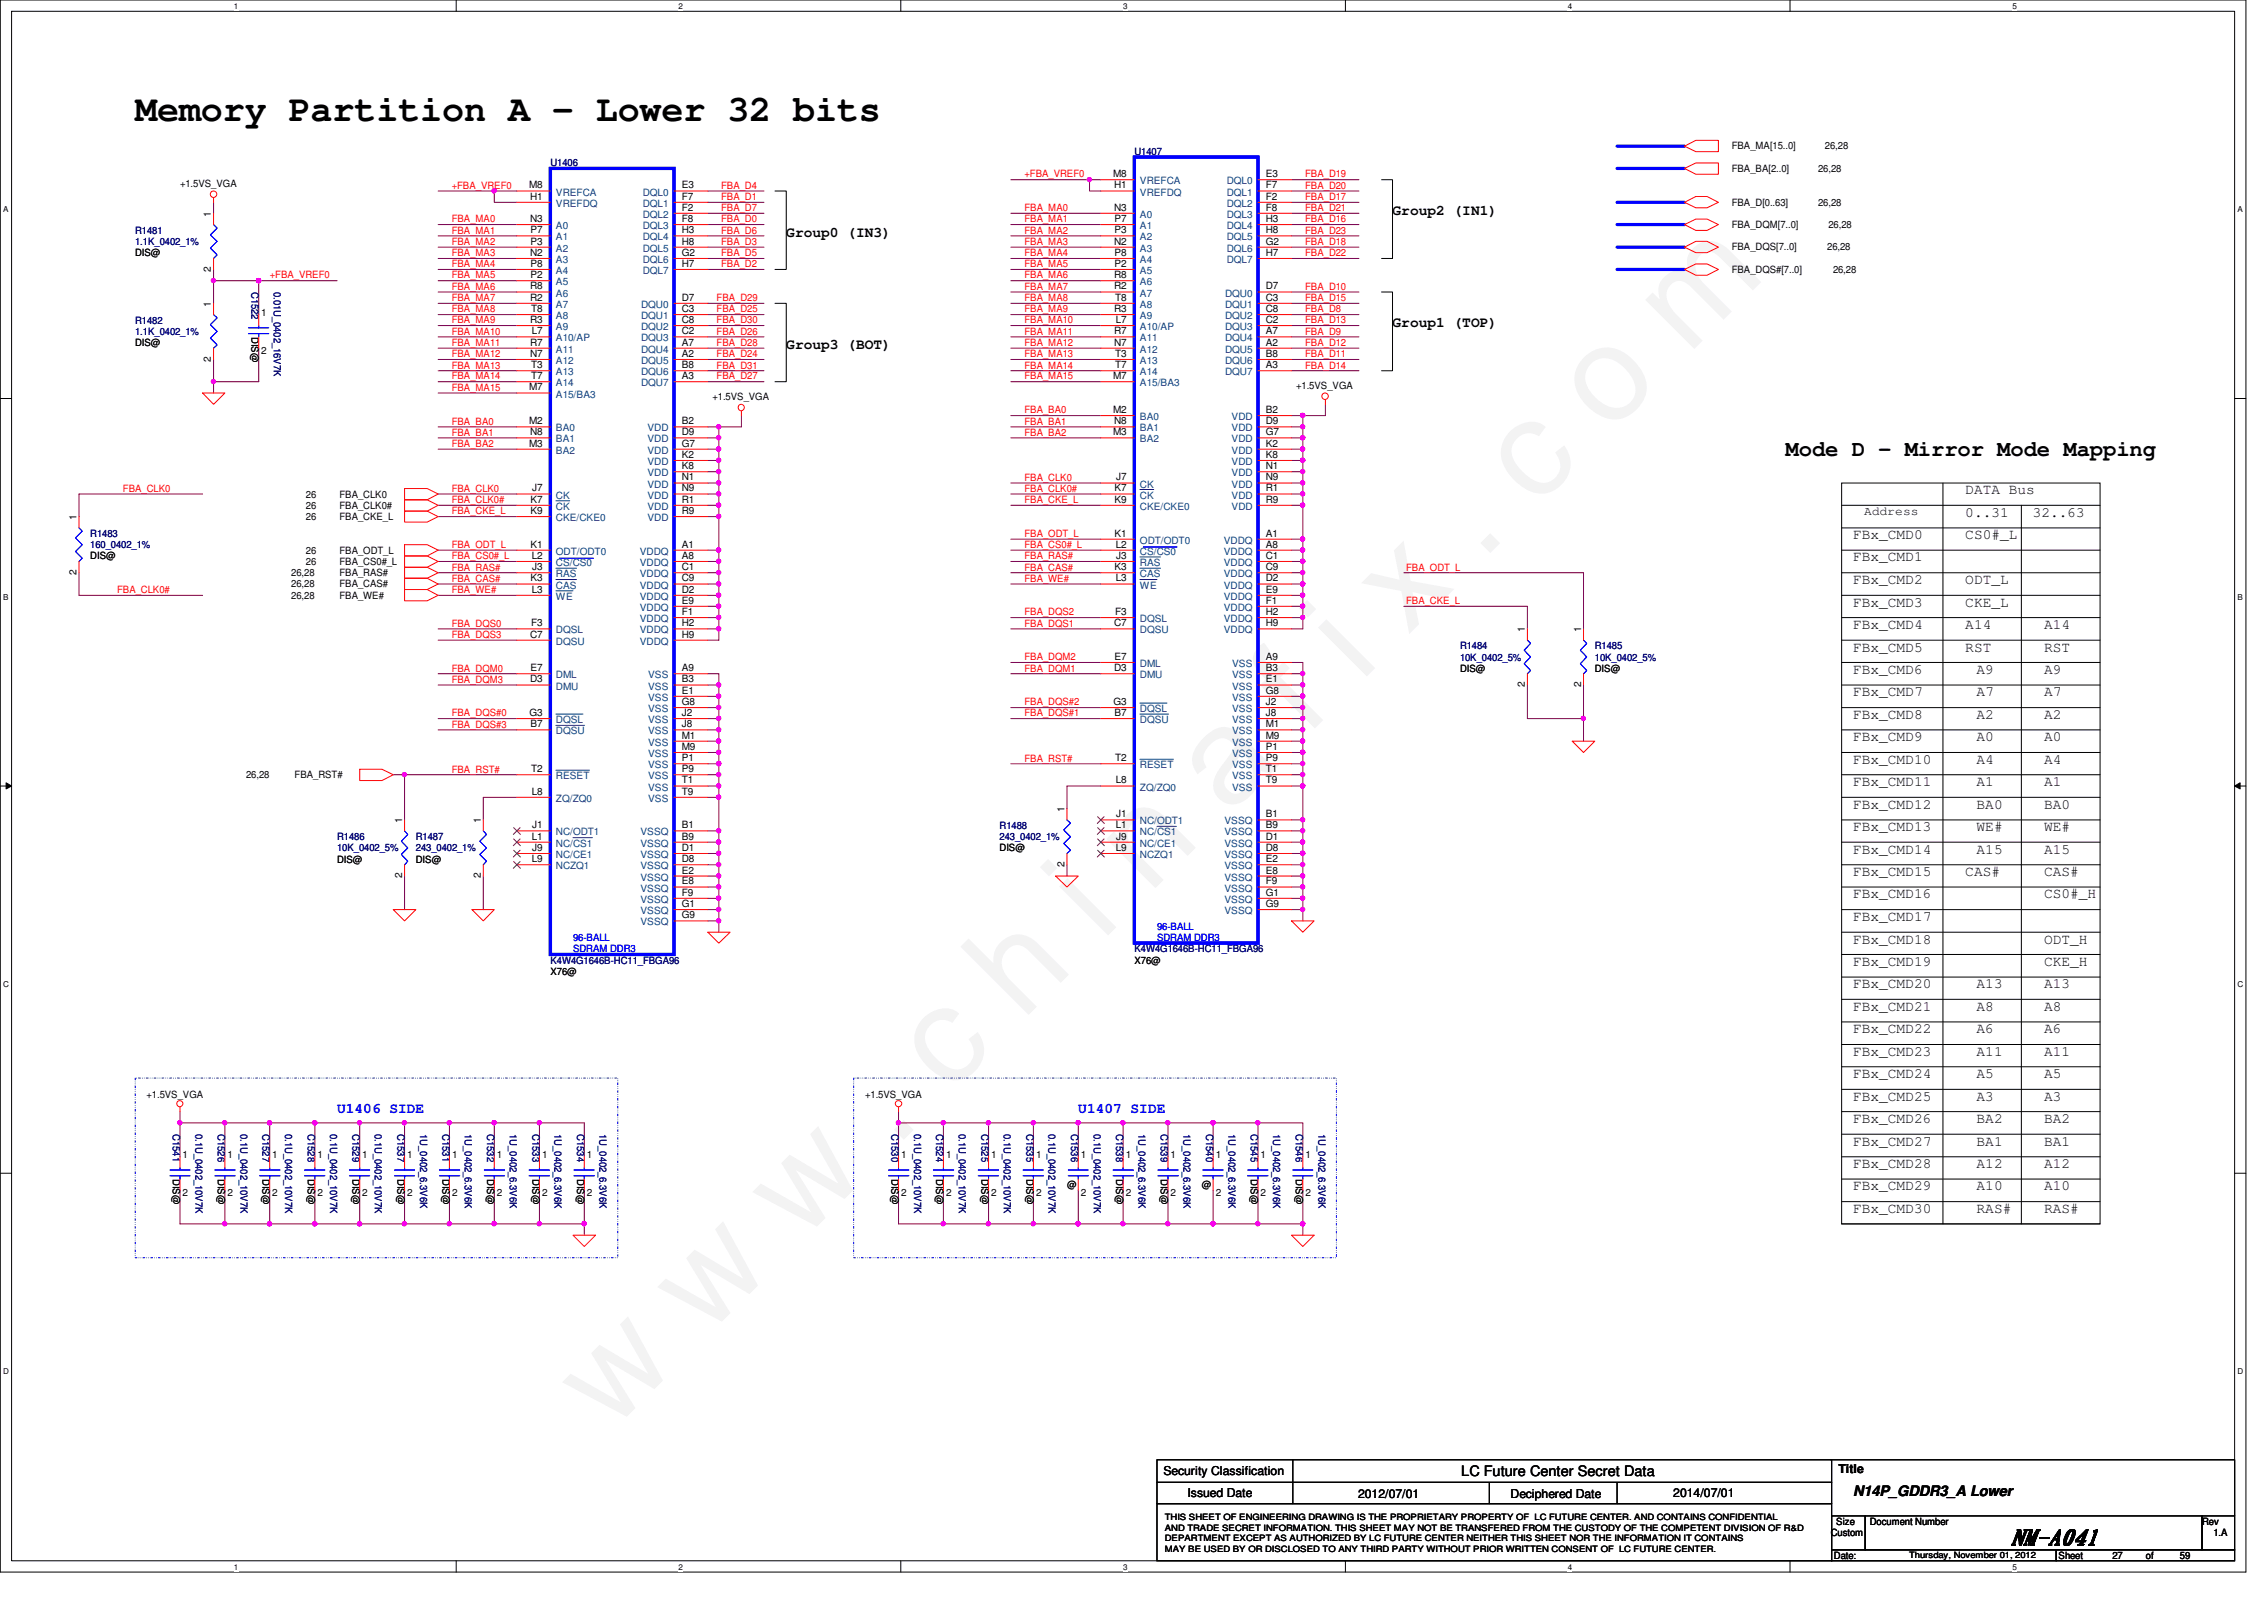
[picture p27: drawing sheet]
<svg xmlns="http://www.w3.org/2000/svg" width="297mm" height="210mm" viewBox="0 0 297 210" stroke-linecap="round" stroke-linejoin="round" font-family="sans-serif">
<defs><g id="words">
<text font-size="17.6" fill="#f0f" x="80.1" y="188" transform="rotate(-45 80.1 188)">w w w . c h i n a f i x . c o m</text>
<text font-size="4.8" x="17.7" y="15.9">Memory Partition A - Lower 32 bits</text>
<text font-size="2.9" x="234.3" y="59.9">Mode D - Mirror Mode Mapping</text>
<text font-size="2.8" x="263.7" y="202.7">NM-A041</text>
<g font-size="1.9">
<text x="182.7" y="28.2">Group2 (IN1)</text>
<text x="103.2" y="31.1">Group0 (IN3)</text>
<text x="103.2" y="45.8">Group3 (BOT)</text>
<text x="182.7" y="42.9">Group1 (TOP)</text>
<text x="257.8" y="64.9">DATA Bus</text>
<text x="243.1" y="70.7">FBx_CMD0</text>
<text x="257.8" y="67.8">0..31</text>
<text x="257.8" y="70.7">CS0#_L</text>
<text x="266.7" y="67.8">32..63</text>
<text x="243.1" y="73.7">FBx_CMD1</text>
<text x="243.1" y="76.6">FBx_CMD2</text>
<text x="257.8" y="76.6">ODT_L</text>
<text x="243.1" y="79.6">FBx_CMD3</text>
<text x="243.1" y="82.5">FBx_CMD4</text>
<text x="257.8" y="79.6">CKE_L</text>
<text x="257.8" y="82.5">A14</text>
<text x="268.2" y="82.5">A14</text>
<text x="243.1" y="85.5">FBx_CMD5</text>
<text x="243.1" y="88.4">FBx_CMD6</text>
<text x="257.8" y="85.5">RST</text>
<text x="259.3" y="88.4">A9</text>
<text x="268.2" y="85.5">RST</text>
<text x="268.2" y="88.4">A9</text>
<text x="243.1" y="91.4">FBx_CMD7</text>
<text x="243.1" y="94.3">FBx_CMD8</text>
<text x="259.3" y="91.4">A7</text>
<text x="259.3" y="94.3">A2</text>
<text x="268.2" y="94.3">A2</text>
<text x="268.2" y="91.4">A7</text>
<text x="243.1" y="97.2">FBx_CMD9</text>
<text x="243.1" y="100.2">FBx_CMD10</text>
<text x="259.3" y="97.2">A0</text>
<text x="259.3" y="100.2">A4</text>
<text x="268.2" y="97.2">A0</text>
<text x="268.2" y="100.2">A4</text>
<text x="243.1" y="103.1">FBx_CMD11</text>
<text x="243.1" y="106.1">FBx_CMD12</text>
<text x="259.3" y="106.1">BA0</text>
<text x="259.3" y="103.1">A1</text>
<text x="268.2" y="103.1">A1</text>
<text x="268.2" y="106.1">BA0</text>
<text x="243.1" y="109.1">FBx_CMD13</text>
<text x="243.1" y="112">FBx_CMD14</text>
<text x="259.3" y="112">A15</text>
<text x="259.3" y="109.1">WE#</text>
<text x="268.2" y="109.1">WE#</text>
<text x="268.2" y="112">A15</text>
<text x="243.1" y="114.9">FBx_CMD15</text>
<text x="243.1" y="117.9">FBx_CMD16</text>
<text x="257.8" y="114.9">CAS#</text>
<text x="268.2" y="114.9">CAS#</text>
<text x="268.2" y="117.9">CS0#_H</text>
<text x="243.1" y="120.8">FBx_CMD17</text>
<text x="243.1" y="123.8">FBx_CMD18</text>
<text x="268.2" y="123.8">ODT_H</text>
<text x="243.1" y="126.7">FBx_CMD19</text>
<text x="243.1" y="129.7">FBx_CMD20</text>
<text x="259.3" y="129.7">A13</text>
<text x="268.2" y="129.7">A13</text>
<text x="268.2" y="126.7">CKE_H</text>
<text x="243.1" y="132.6">FBx_CMD21</text>
<text x="243.1" y="135.6">FBx_CMD22</text>
<text x="259.3" y="132.6">A8</text>
<text x="259.3" y="135.6">A6</text>
<text x="268.2" y="135.6">A6</text>
<text x="268.2" y="132.6">A8</text>
<text x="243.1" y="138.5">FBx_CMD23</text>
<text x="243.1" y="141.4">FBx_CMD24</text>
<text x="259.3" y="138.5">A11</text>
<text x="259.3" y="141.4">A5</text>
<text x="268.2" y="141.4">A5</text>
<text x="268.2" y="138.5">A11</text>
<text x="243.1" y="144.4">FBx_CMD25</text>
<text x="243.1" y="147.3">FBx_CMD26</text>
<text x="259.3" y="147.3">BA2</text>
<text x="259.3" y="144.4">A3</text>
<text x="268.2" y="147.3">BA2</text>
<text x="268.2" y="144.4">A3</text>
<text x="243.1" y="150.3">FBx_CMD27</text>
<text x="243.1" y="153.2">FBx_CMD28</text>
<text x="259.3" y="150.3">BA1</text>
<text x="259.3" y="153.2">A12</text>
<text x="268.2" y="150.3">BA1</text>
<text x="268.2" y="153.2">A12</text>
<text x="243.1" y="159.1">FBx_CMD30</text>
<text x="243.1" y="156.2">FBx_CMD29</text>
<text x="259.3" y="156.2">A10</text>
<text x="259.3" y="159.1">RAS#</text>
<text x="268.2" y="159.1">RAS#</text>
<text x="268.2" y="156.2">A10</text>
<text x="191.7" y="193.7">LC Future Center Secret Data</text>
<text x="243.1" y="196.2">N14P_GDDR3_A Lower</text>
</g>
<g font-size="1.9" fill="#00f">
<text x="44.2" y="146">U1406 SIDE</text>
<text x="141.5" y="146">U1407 SIDE</text>
</g>
<g font-size="1.6">
<text x="244.6" y="67.6">Address</text>
<text x="152.7" y="193.5">Security Classification</text>
<text x="155.8" y="196.3">Issued Date</text>
<text x="178.2" y="196.5">2012/07/01</text>
<text x="198.2" y="196.5">Deciphered Date</text>
<text x="219.5" y="196.3">2014/07/01</text>
<text x="241.2" y="193.2">Title</text>
</g>
<g font-size="1.3" fill="#000080">
<text x="72.2" y="21.8">U1406</text>
<text x="148.8" y="20.4">U1407</text>
<text x="17.7" y="30.6">R1481</text>
<text x="17.7" y="32.1">1.1K_0402_1%</text>
<text x="33" y="38.3" transform="rotate(90 33 38.3)">C1522</text>
<text x="35.9" y="38.3" transform="rotate(90 35.9 38.3)">0.01U_0402_16V7K</text>
<text x="17.7" y="42.5">R1482</text>
<text x="17.7" y="43.9">1.1K_0402_1%</text>
<text x="11.8" y="70.4">R1483</text>
<text x="11.8" y="71.9">160_0402_1%</text>
<text x="191.6" y="85.2">R1484</text>
<text x="191.6" y="86.7">10K_0402_5%</text>
<text x="209.3" y="85.2">R1485</text>
<text x="209.3" y="86.7">10K_0402_5%</text>
<text x="44.2" y="110.2">R1486</text>
<text x="44.2" y="111.7">10K_0402_5%</text>
<text x="54.6" y="110.2">R1487</text>
<text x="54.6" y="111.7">243_0402_1%</text>
<text x="131.1" y="108.8">R1488</text>
<text x="131.1" y="110.2">243_0402_1%</text>
<text x="148.8" y="124.9">K4W4G1646B-HC11_FBGA96</text>
<text x="72.2" y="126.4">K4W4G1646B-HC11_FBGA96</text>
<text x="22.7" y="148.8" transform="rotate(90 22.7 148.8)">C1541</text>
<text x="25.7" y="148.8" transform="rotate(90 25.7 148.8)">0.1U_0402_10V7K</text>
<text x="28.6" y="148.8" transform="rotate(90 28.6 148.8)">C1526</text>
<text x="31.5" y="148.8" transform="rotate(90 31.5 148.8)">0.1U_0402_10V7K</text>
<text x="34.5" y="148.8" transform="rotate(90 34.5 148.8)">C1527</text>
<text x="37.4" y="148.8" transform="rotate(90 37.4 148.8)">0.1U_0402_10V7K</text>
<text x="40.4" y="148.8" transform="rotate(90 40.4 148.8)">C1528</text>
<text x="43.3" y="148.8" transform="rotate(90 43.3 148.8)">0.1U_0402_10V7K</text>
<text x="46.3" y="148.8" transform="rotate(90 46.3 148.8)">C1529</text>
<text x="49.2" y="148.8" transform="rotate(90 49.2 148.8)">0.1U_0402_10V7K</text>
<text x="52.2" y="148.8" transform="rotate(90 52.2 148.8)">C1537</text>
<text x="55.1" y="148.8" transform="rotate(90 55.1 148.8)">1U_0402_6.3V6K</text>
<text x="58" y="148.8" transform="rotate(90 58 148.8)">C1531</text>
<text x="61" y="148.8" transform="rotate(90 61 148.8)">1U_0402_6.3V6K</text>
<text x="63.9" y="148.8" transform="rotate(90 63.9 148.8)">C1532</text>
<text x="66.9" y="148.8" transform="rotate(90 66.9 148.8)">1U_0402_6.3V6K</text>
<text x="69.8" y="148.8" transform="rotate(90 69.8 148.8)">C1533</text>
<text x="72.8" y="148.8" transform="rotate(90 72.8 148.8)">1U_0402_6.3V6K</text>
<text x="75.7" y="148.8" transform="rotate(90 75.7 148.8)">C1534</text>
<text x="78.7" y="148.8" transform="rotate(90 78.7 148.8)">1U_0402_6.3V6K</text>
<text x="117" y="148.8" transform="rotate(90 117 148.8)">C1530</text>
<text x="119.9" y="148.8" transform="rotate(90 119.9 148.8)">0.1U_0402_10V7K</text>
<text x="122.8" y="148.8" transform="rotate(90 122.8 148.8)">C1524</text>
<text x="125.8" y="148.8" transform="rotate(90 125.8 148.8)">0.1U_0402_10V7K</text>
<text x="128.8" y="148.8" transform="rotate(90 128.8 148.8)">C1525</text>
<text x="131.7" y="148.8" transform="rotate(90 131.7 148.8)">0.1U_0402_10V7K</text>
<text x="134.7" y="148.8" transform="rotate(90 134.7 148.8)">C1535</text>
<text x="137.6" y="148.8" transform="rotate(90 137.6 148.8)">0.1U_0402_10V7K</text>
<text x="140.5" y="148.8" transform="rotate(90 140.5 148.8)">C1536</text>
<text x="143.5" y="148.8" transform="rotate(90 143.5 148.8)">0.1U_0402_10V7K</text>
<text x="146.4" y="148.8" transform="rotate(90 146.4 148.8)">C1538</text>
<text x="149.4" y="148.8" transform="rotate(90 149.4 148.8)">1U_0402_6.3V6K</text>
<text x="152.3" y="148.8" transform="rotate(90 152.3 148.8)">C1539</text>
<text x="155.3" y="148.8" transform="rotate(90 155.3 148.8)">1U_0402_6.3V6K</text>
<text x="158.2" y="148.8" transform="rotate(90 158.2 148.8)">C1540</text>
<text x="161.2" y="148.8" transform="rotate(90 161.2 148.8)">1U_0402_6.3V6K</text>
<text x="164.1" y="148.8" transform="rotate(90 164.1 148.8)">C1545</text>
<text x="167" y="148.8" transform="rotate(90 167 148.8)">1U_0402_6.3V6K</text>
<text x="170" y="148.8" transform="rotate(90 170 148.8)">C1546</text>
<text x="173" y="148.8" transform="rotate(90 173 148.8)">1U_0402_6.3V6K</text>
</g>
<g font-size="1.3" fill="#f00">
<text x="134.4" y="23.3">+FBA_VREF0</text>
<text x="171.2" y="23.3">FBA_D19</text>
<text x="59.3" y="29.2">FBA_MA0</text>
<text x="59.3" y="24.8">+FBA_VREF0</text>
<text x="94.6" y="27.7">FBA_D7</text>
<text x="94.6" y="26.2">FBA_D1</text>
<text x="94.6" y="24.8">FBA_D4</text>
<text x="94.6" y="29.2">FBA_D0</text>
<text x="134.4" y="27.7">FBA_MA0</text>
<text x="134.4" y="29.2">FBA_MA1</text>
<text x="171.2" y="29.2">FBA_D16</text>
<text x="171.2" y="27.7">FBA_D21</text>
<text x="171.2" y="24.8">FBA_D20</text>
<text x="171.2" y="26.2">FBA_D17</text>
<text x="59.3" y="35.1">FBA_MA4</text>
<text x="59.3" y="30.6">FBA_MA1</text>
<text x="59.3" y="32.1">FBA_MA2</text>
<text x="59.3" y="33.6">FBA_MA3</text>
<text x="94.6" y="35.1">FBA_D2</text>
<text x="94.6" y="33.6">FBA_D5</text>
<text x="94.6" y="30.6">FBA_D6</text>
<text x="94.6" y="32.1">FBA_D3</text>
<text x="134.4" y="35.1">FBA_MA5</text>
<text x="134.4" y="30.6">FBA_MA2</text>
<text x="134.4" y="32.1">FBA_MA3</text>
<text x="134.4" y="33.6">FBA_MA4</text>
<text x="171.2" y="32.1">FBA_D18</text>
<text x="171.2" y="30.6">FBA_D23</text>
<text x="171.2" y="33.6">FBA_D22</text>
<text x="35.4" y="36.5">+FBA_VREF0</text>
<text x="59.3" y="36.5">FBA_MA5</text>
<text x="59.3" y="38">FBA_MA6</text>
<text x="59.3" y="39.5">FBA_MA7</text>
<text x="59.3" y="41">FBA_MA8</text>
<text x="94" y="41">FBA_D25</text>
<text x="94" y="39.5">FBA_D29</text>
<text x="134.4" y="36.5">FBA_MA6</text>
<text x="134.4" y="38">FBA_MA7</text>
<text x="134.4" y="39.5">FBA_MA8</text>
<text x="134.4" y="41">FBA_MA9</text>
<text x="171.2" y="38">FBA_D10</text>
<text x="171.2" y="41">FBA_D8</text>
<text x="171.2" y="39.5">FBA_D15</text>
<text x="59.3" y="42.4">FBA_MA9</text>
<text x="59.3" y="43.9">FBA_MA10</text>
<text x="59.3" y="45.4">FBA_MA11</text>
<text x="59.3" y="46.9">FBA_MA12</text>
<text x="94" y="45.4">FBA_D28</text>
<text x="94" y="43.9">FBA_D26</text>
<text x="94" y="42.4">FBA_D30</text>
<text x="94" y="46.9">FBA_D24</text>
<text x="134.4" y="45.4">FBA_MA12</text>
<text x="134.4" y="46.9">FBA_MA13</text>
<text x="134.4" y="42.4">FBA_MA10</text>
<text x="134.4" y="43.9">FBA_MA11</text>
<text x="171.2" y="42.4">FBA_D13</text>
<text x="171.2" y="46.9">FBA_D11</text>
<text x="171.2" y="43.9">FBA_D9</text>
<text x="171.2" y="45.4">FBA_D12</text>
<text x="59.3" y="51.3">FBA_MA15</text>
<text x="59.3" y="48.3">FBA_MA13</text>
<text x="59.3" y="49.8">FBA_MA14</text>
<text x="94" y="49.8">FBA_D27</text>
<text x="94" y="48.3">FBA_D31</text>
<text x="134.4" y="48.3">FBA_MA14</text>
<text x="134.4" y="49.8">FBA_MA15</text>
<text x="171.2" y="48.3">FBA_D14</text>
<text x="59.3" y="55.7">FBA_BA0</text>
<text x="59.3" y="58.6">FBA_BA2</text>
<text x="59.3" y="57.1">FBA_BA1</text>
<text x="134.4" y="57.1">FBA_BA2</text>
<text x="134.4" y="55.7">FBA_BA1</text>
<text x="134.4" y="54.2">FBA_BA0</text>
<text x="16.1" y="64.5">FBA_CLK0</text>
<text x="59.3" y="66">FBA_CLK0#</text>
<text x="59.3" y="64.5">FBA_CLK0</text>
<text x="134.4" y="64.5">FBA_CLK0#</text>
<text x="134.4" y="63.1">FBA_CLK0</text>
<text x="134.4" y="66">FBA_CKE_L</text>
<text x="59.3" y="71.9">FBA_ODT_L</text>
<text x="59.3" y="67.5">FBA_CKE_L</text>
<text x="134.4" y="71.9">FBA_CS0#_L</text>
<text x="134.4" y="70.4">FBA_ODT_L</text>
<text x="15.4" y="77.8">FBA_CLK0#</text>
<text x="59.3" y="76.3">FBA_CAS#</text>
<text x="59.3" y="77.8">FBA_WE#</text>
<text x="59.3" y="73.4">FBA_CS0#_L</text>
<text x="59.3" y="74.8">FBA_RAS#</text>
<text x="134.4" y="73.4">FBA_RAS#</text>
<text x="134.4" y="74.8">FBA_CAS#</text>
<text x="134.4" y="76.3">FBA_WE#</text>
<text x="184.5" y="74.8">FBA_ODT_L</text>
<text x="59.3" y="83.7">FBA_DQS3</text>
<text x="59.3" y="82.2">FBA_DQS0</text>
<text x="134.4" y="80.7">FBA_DQS2</text>
<text x="134.4" y="82.2">FBA_DQS1</text>
<text x="184.5" y="79.2">FBA_CKE_L</text>
<text x="59.3" y="89.6">FBA_DQM3</text>
<text x="59.3" y="88.1">FBA_DQM0</text>
<text x="134.4" y="86.6">FBA_DQM2</text>
<text x="134.4" y="88.1">FBA_DQM1</text>
<text x="59.3" y="95.5">FBA_DQS#3</text>
<text x="59.3" y="94">FBA_DQS#0</text>
<text x="134.4" y="94">FBA_DQS#1</text>
<text x="134.4" y="92.5">FBA_DQS#2</text>
<text x="59.3" y="101.3">FBA_RST#</text>
<text x="134.4" y="99.9">FBA_RST#</text>
</g>
<g font-size="1.3">
<text x="146" y="23.2">M8</text>
<text x="166.1" y="23.2">E3</text>
<text x="227.2" y="19.6">FBA_MA[15..0]</text>
<text x="227.2" y="22.6">FBA_BA[2..0]</text>
<text x="238.5" y="22.6">26,28</text>
<text x="239.4" y="19.6">26,28</text>
<text x="23.6" y="24.5">+1.5VS_VGA</text>
<text x="27.7" y="28.4" transform="rotate(-90 27.7 28.4)">1</text>
<text x="69.4" y="24.7">M8</text>
<text x="69.6" y="29.1">N3</text>
<text x="69.6" y="26.2">H1</text>
<text x="89.4" y="24.7">E3</text>
<text x="89.4" y="26.2">F7</text>
<text x="89.4" y="27.6">F2</text>
<text x="89.4" y="29.1">F8</text>
<text x="146.2" y="27.6">N3</text>
<text x="146.2" y="24.7">H1</text>
<text x="146.2" y="29.1">P7</text>
<text x="166.1" y="24.7">F7</text>
<text x="166.1" y="26.2">F2</text>
<text x="166.1" y="27.6">F8</text>
<text x="166.1" y="29.1">H3</text>
<text x="227.2" y="27">FBA_D[0..63]</text>
<text x="227.2" y="29.9">FBA_DQM[7..0]</text>
<text x="238.5" y="27">26,28</text>
<text x="239.9" y="29.9">26,28</text>
<text x="17.7" y="33.6">DIS@</text>
<text x="27.7" y="35.7" transform="rotate(-90 27.7 35.7)">2</text>
<text x="69.6" y="33.6">N2</text>
<text x="69.6" y="32.1">P3</text>
<text x="69.6" y="35">P8</text>
<text x="69.6" y="30.6">P7</text>
<text x="89.4" y="30.6">H3</text>
<text x="89.4" y="32.1">H8</text>
<text x="89.4" y="33.6">G2</text>
<text x="89.4" y="35">H7</text>
<text x="146.2" y="32.1">N2</text>
<text x="146.2" y="30.6">P3</text>
<text x="146.2" y="33.6">P8</text>
<text x="146.2" y="35">P2</text>
<text x="166.1" y="30.6">H8</text>
<text x="166.1" y="32.1">G2</text>
<text x="166.1" y="33.6">H7</text>
<text x="227.2" y="32.9">FBA_DQS[7..0]</text>
<text x="227.2" y="35.8">FBA_DQS#[7..0]</text>
<text x="239.7" y="32.9">26,28</text>
<text x="240.5" y="35.8">26,28</text>
<text x="27.7" y="40.3" transform="rotate(-90 27.7 40.3)">1</text>
<text x="34.3" y="41.4">1</text>
<text x="69.6" y="38">R8</text>
<text x="69.6" y="39.5">R2</text>
<text x="69.6" y="36.5">P2</text>
<text x="69.7" y="40.9">T8</text>
<text x="89.4" y="40.9">C3</text>
<text x="89.4" y="39.5">D7</text>
<text x="146.2" y="36.5">R8</text>
<text x="146.2" y="38">R2</text>
<text x="146.2" y="40.9">R3</text>
<text x="146.3" y="39.5">T8</text>
<text x="166.1" y="39.5">C3</text>
<text x="166.1" y="40.9">C8</text>
<text x="166.1" y="38">D7</text>
<text x="17.7" y="45.4">DIS@</text>
<text x="27.7" y="47.5" transform="rotate(-90 27.7 47.5)">2</text>
<text x="33" y="44.2" transform="rotate(90 33 44.2)">DIS@</text>
<text x="34.3" y="46.4">2</text>
<text x="69.6" y="42.4">R3</text>
<text x="69.6" y="45.3">R7</text>
<text x="69.6" y="46.8">N7</text>
<text x="69.8" y="43.9">L7</text>
<text x="89.4" y="42.4">C8</text>
<text x="89.4" y="43.9">C2</text>
<text x="89.4" y="45.3">A7</text>
<text x="89.4" y="46.8">A2</text>
<text x="146.2" y="43.9">R7</text>
<text x="146.2" y="45.3">N7</text>
<text x="146.3" y="46.8">T3</text>
<text x="146.4" y="42.4">L7</text>
<text x="166.1" y="42.4">C2</text>
<text x="166.1" y="43.9">A7</text>
<text x="166.1" y="45.3">A2</text>
<text x="166.1" y="46.8">B8</text>
<text x="69.4" y="51.2">M7</text>
<text x="69.7" y="48.3">T3</text>
<text x="69.7" y="49.7">T7</text>
<text x="89.4" y="48.3">B8</text>
<text x="89.4" y="49.7">A3</text>
<text x="93.5" y="52.5">+1.5VS_VGA</text>
<text x="146" y="49.7">M7</text>
<text x="146.3" y="48.3">T7</text>
<text x="166.1" y="48.3">A3</text>
<text x="170" y="51">+1.5VS_VGA</text>
<text x="69.4" y="55.7">M2</text>
<text x="69.4" y="58.6">M3</text>
<text x="69.6" y="57.1">N8</text>
<text x="89.4" y="55.7">B2</text>
<text x="89.4" y="57.1">D9</text>
<text x="89.4" y="58.6">G7</text>
<text x="146" y="54.2">M2</text>
<text x="146" y="57.1">M3</text>
<text x="146.2" y="55.7">N8</text>
<text x="166.1" y="54.2">B2</text>
<text x="166.1" y="55.7">D9</text>
<text x="166.1" y="57.1">G7</text>
<text x="166.1" y="58.6">K2</text>
<text x="40.1" y="65.3">26</text>
<text x="44.5" y="65.3">FBA_CLK0</text>
<text x="69.6" y="66">K7</text>
<text x="69.8" y="64.5">J7</text>
<text x="89.4" y="60.1">K2</text>
<text x="89.4" y="61.6">K8</text>
<text x="89.4" y="63">N1</text>
<text x="89.4" y="64.5">N9</text>
<text x="89.4" y="66">R1</text>
<text x="146.2" y="64.5">K7</text>
<text x="146.2" y="66">K9</text>
<text x="146.4" y="63">J7</text>
<text x="166.1" y="60.1">K8</text>
<text x="166.1" y="61.6">N1</text>
<text x="166.1" y="63">N9</text>
<text x="166.1" y="64.5">R1</text>
<text x="166.1" y="66">R9</text>
<text x="10" y="68.2" transform="rotate(-90 10 68.2)">1</text>
<text x="40.1" y="66.8">26</text>
<text x="40.1" y="68.2">26</text>
<text x="44.5" y="66.8">FBA_CLK0#</text>
<text x="44.5" y="68.2">FBA_CKE_L</text>
<text x="69.6" y="67.4">K9</text>
<text x="69.6" y="71.8">K1</text>
<text x="89.4" y="67.4">R9</text>
<text x="89.4" y="71.8">A1</text>
<text x="146.2" y="70.4">K1</text>
<text x="146.4" y="71.8">L2</text>
<text x="166.1" y="70.4">A1</text>
<text x="166.1" y="71.8">A8</text>
<text x="10" y="75.4" transform="rotate(-90 10 75.4)">2</text>
<text x="11.8" y="73.4">DIS@</text>
<text x="38.2" y="75.6">26,28</text>
<text x="38.2" y="77">26,28</text>
<text x="40.1" y="72.6">26</text>
<text x="40.1" y="74.1">26</text>
<text x="44.5" y="72.6">FBA_ODT_L</text>
<text x="44.5" y="74.1">FBA_CS0#_L</text>
<text x="44.5" y="75.6">FBA_RAS#</text>
<text x="44.5" y="77">FBA_CAS#</text>
<text x="69.6" y="76.3">K3</text>
<text x="69.8" y="77.8">L3</text>
<text x="69.8" y="73.3">L2</text>
<text x="69.8" y="74.8">J3</text>
<text x="89.4" y="73.3">A8</text>
<text x="89.4" y="74.8">C1</text>
<text x="89.4" y="76.3">C9</text>
<text x="89.4" y="77.8">D2</text>
<text x="146.2" y="74.8">K3</text>
<text x="146.4" y="76.3">L3</text>
<text x="146.4" y="73.3">J3</text>
<text x="166.1" y="73.3">C1</text>
<text x="166.1" y="74.8">C9</text>
<text x="166.1" y="77.8">E9</text>
<text x="166.1" y="76.3">D2</text>
<text x="38.2" y="78.5">26,28</text>
<text x="44.5" y="78.5">FBA_WE#</text>
<text x="69.6" y="83.7">C7</text>
<text x="69.7" y="82.2">F3</text>
<text x="89.4" y="79.2">E9</text>
<text x="89.4" y="80.7">F1</text>
<text x="89.4" y="82.2">H2</text>
<text x="89.4" y="83.7">H9</text>
<text x="146.2" y="82.2">C7</text>
<text x="146.3" y="80.7">F3</text>
<text x="166.1" y="79.2">F1</text>
<text x="166.1" y="80.7">H2</text>
<text x="166.1" y="82.2">H9</text>
<text x="200.1" y="83" transform="rotate(-90 200.1 83)">1</text>
<text x="207.4" y="83" transform="rotate(-90 207.4 83)">1</text>
<text x="69.6" y="89.5">D3</text>
<text x="69.6" y="88.1">E7</text>
<text x="89.4" y="88.1">A9</text>
<text x="89.4" y="89.5">B3</text>
<text x="146.2" y="88.1">D3</text>
<text x="146.2" y="86.6">E7</text>
<text x="166.1" y="86.6">A9</text>
<text x="166.1" y="89.5">E1</text>
<text x="166.1" y="88.1">B3</text>
<text x="191.6" y="88.1">DIS@</text>
<text x="209.3" y="88.1">DIS@</text>
<text x="69.5" y="93.9">G3</text>
<text x="69.6" y="95.4">B7</text>
<text x="89.4" y="91">E1</text>
<text x="89.4" y="92.5">G8</text>
<text x="89.4" y="93.9">J2</text>
<text x="89.4" y="95.4">J8</text>
<text x="146.1" y="92.5">G3</text>
<text x="146.2" y="93.9">B7</text>
<text x="166.1" y="91">G8</text>
<text x="166.1" y="92.5">J2</text>
<text x="166.1" y="93.9">J8</text>
<text x="166.1" y="95.4">M1</text>
<text x="200.1" y="90.2" transform="rotate(-90 200.1 90.2)">2</text>
<text x="207.4" y="90.2" transform="rotate(-90 207.4 90.2)">2</text>
<text x="69.7" y="101.3">T2</text>
<text x="89.4" y="96.9">M1</text>
<text x="89.4" y="98.4">M9</text>
<text x="89.4" y="99.9">P1</text>
<text x="89.4" y="101.3">P9</text>
<text x="146.3" y="99.9">T2</text>
<text x="166.1" y="96.9">M9</text>
<text x="166.1" y="98.4">P1</text>
<text x="166.1" y="99.9">P9</text>
<text x="166.1" y="101.3">T1</text>
<text x="32.3" y="102.1">26,28</text>
<text x="38.6" y="102.1">FBA_RST#</text>
<text x="52.7" y="108" transform="rotate(-90 52.7 108)">1</text>
<text x="63.1" y="108" transform="rotate(-90 63.1 108)">1</text>
<text x="69.8" y="104.3">L8</text>
<text x="89.4" y="102.8">T1</text>
<text x="89.4" y="104.3">T9</text>
<text x="139.7" y="106.6" transform="rotate(-90 139.7 106.6)">1</text>
<text x="146.4" y="102.8">L8</text>
<text x="146.4" y="107.2">J1</text>
<text x="166.1" y="107.2">B1</text>
<text x="166.1" y="102.8">T9</text>
<text x="44.2" y="113.2">DIS@</text>
<text x="54.6" y="113.2">DIS@</text>
<text x="69.8" y="110.2">L1</text>
<text x="69.8" y="113.1">L9</text>
<text x="69.8" y="108.7">J1</text>
<text x="69.8" y="111.6">J9</text>
<text x="89.4" y="111.6">D1</text>
<text x="89.4" y="108.7">B1</text>
<text x="89.4" y="110.2">B9</text>
<text x="89.4" y="113.1">D8</text>
<text x="131.1" y="111.7">DIS@</text>
<text x="139.7" y="113.7" transform="rotate(-90 139.7 113.7)">2</text>
<text x="146.4" y="108.7">L1</text>
<text x="146.4" y="111.6">L9</text>
<text x="146.4" y="110.2">J9</text>
<text x="166.1" y="110.2">D1</text>
<text x="166.1" y="108.7">B9</text>
<text x="166.1" y="111.6">D8</text>
<text x="166.1" y="113.1">E2</text>
<text x="52.7" y="115.2" transform="rotate(-90 52.7 115.2)">2</text>
<text x="63.1" y="115.2" transform="rotate(-90 63.1 115.2)">2</text>
<text x="89.4" y="114.6">E2</text>
<text x="89.4" y="116">E8</text>
<text x="89.4" y="117.5">F9</text>
<text x="89.4" y="119">G1</text>
<text x="166.1" y="114.6">E8</text>
<text x="166.1" y="116">F9</text>
<text x="166.1" y="117.5">G1</text>
<text x="166.1" y="119">G9</text>
<text x="89.4" y="120.5">G9</text>
<text x="72.2" y="127.9">X76@</text>
<text x="148.8" y="126.4">X76@</text>
<text x="19.2" y="144.1">+1.5VS_VGA</text>
<text x="113.5" y="144.1">+1.5VS_VGA</text>
<text x="22.7" y="154.7" transform="rotate(90 22.7 154.7)">DIS@</text>
<text x="24" y="151.9">1</text>
<text x="28.6" y="154.7" transform="rotate(90 28.6 154.7)">DIS@</text>
<text x="29.8" y="151.9">1</text>
<text x="34.5" y="154.7" transform="rotate(90 34.5 154.7)">DIS@</text>
<text x="35.7" y="151.9">1</text>
<text x="40.4" y="154.7" transform="rotate(90 40.4 154.7)">DIS@</text>
<text x="41.7" y="151.9">1</text>
<text x="46.3" y="154.7" transform="rotate(90 46.3 154.7)">DIS@</text>
<text x="47.5" y="151.9">1</text>
<text x="52.2" y="154.7" transform="rotate(90 52.2 154.7)">DIS@</text>
<text x="53.4" y="151.9">1</text>
<text x="58" y="154.7" transform="rotate(90 58 154.7)">DIS@</text>
<text x="59.3" y="151.9">1</text>
<text x="63.9" y="154.7" transform="rotate(90 63.9 154.7)">DIS@</text>
<text x="65.2" y="151.9">1</text>
<text x="69.8" y="154.7" transform="rotate(90 69.8 154.7)">DIS@</text>
<text x="71.1" y="151.9">1</text>
<text x="75.7" y="154.7" transform="rotate(90 75.7 154.7)">DIS@</text>
<text x="77" y="151.9">1</text>
<text x="117" y="154.7" transform="rotate(90 117 154.7)">DIS@</text>
<text x="118.2" y="151.9">1</text>
<text x="122.8" y="154.7" transform="rotate(90 122.8 154.7)">DIS@</text>
<text x="124.1" y="151.9">1</text>
<text x="128.8" y="154.7" transform="rotate(90 128.8 154.7)">DIS@</text>
<text x="130" y="151.9">1</text>
<text x="134.7" y="154.7" transform="rotate(90 134.7 154.7)">DIS@</text>
<text x="135.9" y="151.9">1</text>
<text x="140" y="155.9">@</text>
<text x="141.8" y="151.9">1</text>
<text x="146.4" y="154.7" transform="rotate(90 146.4 154.7)">DIS@</text>
<text x="147.7" y="151.9">1</text>
<text x="152.3" y="154.7" transform="rotate(90 152.3 154.7)">DIS@</text>
<text x="153.6" y="151.9">1</text>
<text x="157.7" y="155.9">@</text>
<text x="159.5" y="151.9">1</text>
<text x="164.1" y="154.7" transform="rotate(90 164.1 154.7)">DIS@</text>
<text x="165.4" y="151.9">1</text>
<text x="170" y="154.7" transform="rotate(90 170 154.7)">DIS@</text>
<text x="171.3" y="151.9">1</text>
<text x="24" y="156.9">2</text>
<text x="29.8" y="156.9">2</text>
<text x="35.7" y="156.9">2</text>
<text x="41.7" y="156.9">2</text>
<text x="47.5" y="156.9">2</text>
<text x="53.4" y="156.9">2</text>
<text x="59.3" y="156.9">2</text>
<text x="65.2" y="156.9">2</text>
<text x="71.1" y="156.9">2</text>
<text x="77" y="156.9">2</text>
<text x="118.2" y="156.9">2</text>
<text x="124.1" y="156.9">2</text>
<text x="130" y="156.9">2</text>
<text x="135.9" y="156.9">2</text>
<text x="141.8" y="156.9">2</text>
<text x="147.7" y="156.9">2</text>
<text x="153.6" y="156.9">2</text>
<text x="159.5" y="156.9">2</text>
<text x="165.4" y="156.9">2</text>
<text x="171.3" y="156.9">2</text>
<text x="240.2" y="201.5">Custom</text>
<text x="240.9" y="200.1">Size</text>
<text x="245.3" y="200.1">Document Number</text>
<text x="288.9" y="200.1">Rev</text>
<text x="290.4" y="201.5">1.A</text>
<text x="240.6" y="204.5">Date:</text>
<text x="270.1" y="204.5">Sheet</text>
<text x="277.2" y="204.5">27</text>
<text x="281.6" y="204.5">of</text>
<text x="286" y="204.5">59</text>
</g>
<g font-size="1.3" fill="#004080">
<text x="72.9" y="25.7">VREFCA</text>
<text x="72.9" y="27.1">VREFDQ</text>
<text x="84.3" y="25.7">DQL0</text>
<text x="84.3" y="27.1">DQL1</text>
<text x="84.3" y="28.6">DQL2</text>
<text x="149.6" y="24.2">VREFCA</text>
<text x="149.6" y="28.6">A0</text>
<text x="149.6" y="25.7">VREFDQ</text>
<text x="160.9" y="24.2">DQL0</text>
<text x="160.9" y="25.7">DQL1</text>
<text x="160.9" y="27.1">DQL2</text>
<text x="160.9" y="28.6">DQL3</text>
<text x="72.9" y="33">A2</text>
<text x="72.9" y="34.5">A3</text>
<text x="72.9" y="35.9">A4</text>
<text x="72.9" y="30.1">A0</text>
<text x="72.9" y="31.5">A1</text>
<text x="84.3" y="30.1">DQL3</text>
<text x="84.3" y="31.5">DQL4</text>
<text x="84.3" y="33">DQL5</text>
<text x="84.3" y="34.5">DQL6</text>
<text x="84.3" y="35.9">DQL7</text>
<text x="149.6" y="31.5">A2</text>
<text x="149.6" y="33">A3</text>
<text x="149.6" y="34.5">A4</text>
<text x="149.6" y="35.9">A5</text>
<text x="149.6" y="30.1">A1</text>
<text x="160.9" y="30.1">DQL4</text>
<text x="160.9" y="31.5">DQL5</text>
<text x="160.9" y="33">DQL6</text>
<text x="160.9" y="34.5">DQL7</text>
<text x="72.9" y="37.4">A5</text>
<text x="72.9" y="38.9">A6</text>
<text x="72.9" y="40.4">A7</text>
<text x="72.9" y="41.9">A8</text>
<text x="84.1" y="41.9">DQU1</text>
<text x="84.1" y="40.4">DQU0</text>
<text x="149.6" y="37.4">A6</text>
<text x="149.6" y="38.9">A7</text>
<text x="149.6" y="40.4">A8</text>
<text x="149.6" y="41.9">A9</text>
<text x="160.7" y="40.4">DQU1</text>
<text x="160.7" y="41.9">DQU2</text>
<text x="160.7" y="38.9">DQU0</text>
<text x="72.9" y="43.3">A9</text>
<text x="72.9" y="44.8">A10/AP</text>
<text x="72.9" y="46.3">A11</text>
<text x="72.9" y="47.8">A12</text>
<text x="84.1" y="43.3">DQU2</text>
<text x="84.1" y="44.8">DQU3</text>
<text x="84.1" y="46.3">DQU4</text>
<text x="84.1" y="47.8">DQU5</text>
<text x="149.6" y="43.3">A10/AP</text>
<text x="149.6" y="44.8">A11</text>
<text x="149.6" y="46.3">A12</text>
<text x="149.6" y="47.8">A13</text>
<text x="160.7" y="43.3">DQU3</text>
<text x="160.7" y="44.8">DQU4</text>
<text x="160.7" y="46.3">DQU5</text>
<text x="160.7" y="47.8">DQU6</text>
<text x="72.9" y="49.2">A13</text>
<text x="72.9" y="50.7">A14</text>
<text x="72.9" y="52.2">A15/BA3</text>
<text x="84.1" y="49.2">DQU6</text>
<text x="84.1" y="50.7">DQU7</text>
<text x="149.6" y="49.2">A14</text>
<text x="149.6" y="50.7">A15/BA3</text>
<text x="160.7" y="49.2">DQU7</text>
<text x="72.9" y="56.6">BA0</text>
<text x="72.9" y="58">BA1</text>
<text x="72.9" y="59.5">BA2</text>
<text x="85" y="56.6">VDD</text>
<text x="85" y="58">VDD</text>
<text x="85" y="59.5">VDD</text>
<text x="149.6" y="55.1">BA0</text>
<text x="149.6" y="56.6">BA1</text>
<text x="149.6" y="58">BA2</text>
<text x="161.6" y="55.1">VDD</text>
<text x="161.6" y="56.6">VDD</text>
<text x="161.6" y="58">VDD</text>
<text x="161.6" y="59.5">VDD</text>
<text x="72.9" y="65.4">CK</text>
<text x="85" y="61">VDD</text>
<text x="85" y="62.5">VDD</text>
<text x="85" y="64">VDD</text>
<text x="85" y="65.4">VDD</text>
<text x="149.6" y="64">CK</text>
<text x="149.6" y="65.4">CK</text>
<text x="161.6" y="61">VDD</text>
<text x="161.6" y="62.5">VDD</text>
<text x="161.6" y="64">VDD</text>
<text x="161.6" y="65.4">VDD</text>
<text x="72.9" y="68.4">CKE/CKE0</text>
<text x="72.9" y="66.9">CK</text>
<text x="85" y="66.9">VDD</text>
<text x="85" y="68.4">VDD</text>
<text x="149.6" y="66.9">CKE/CKE0</text>
<text x="149.6" y="71.3">ODT/ODT0</text>
<text x="160.6" y="71.3">VDDQ</text>
<text x="161.6" y="66.9">VDD</text>
<text x="72.9" y="75.7">RAS</text>
<text x="72.9" y="77.2">CAS</text>
<text x="72.9" y="74.3">CS/CS0</text>
<text x="72.9" y="72.8">ODT/ODT0</text>
<text x="83.9" y="72.8">VDDQ</text>
<text x="83.9" y="74.3">VDDQ</text>
<text x="83.9" y="75.7">VDDQ</text>
<text x="83.9" y="77.2">VDDQ</text>
<text x="149.6" y="77.2">WE</text>
<text x="149.6" y="74.3">RAS</text>
<text x="149.6" y="75.7">CAS</text>
<text x="149.6" y="72.8">CS/CS0</text>
<text x="160.6" y="72.8">VDDQ</text>
<text x="160.6" y="74.3">VDDQ</text>
<text x="160.6" y="75.7">VDDQ</text>
<text x="160.6" y="77.2">VDDQ</text>
<text x="72.9" y="78.7">WE</text>
<text x="72.9" y="83.1">DQSL</text>
<text x="83.9" y="80.1">VDDQ</text>
<text x="83.9" y="81.6">VDDQ</text>
<text x="83.9" y="83.1">VDDQ</text>
<text x="83.9" y="78.7">VDDQ</text>
<text x="149.6" y="81.6">DQSL</text>
<text x="149.6" y="83.1">DQSU</text>
<text x="160.6" y="78.7">VDDQ</text>
<text x="160.6" y="80.1">VDDQ</text>
<text x="160.6" y="81.6">VDDQ</text>
<text x="160.6" y="83.1">VDDQ</text>
<text x="72.9" y="89">DML</text>
<text x="72.9" y="84.6">DQSU</text>
<text x="83.9" y="84.6">VDDQ</text>
<text x="85" y="89">VSS</text>
<text x="149.6" y="89">DMU</text>
<text x="149.6" y="87.5">DML</text>
<text x="161.7" y="87.5">VSS</text>
<text x="161.7" y="89">VSS</text>
<text x="72.9" y="90.5">DMU</text>
<text x="72.9" y="94.9">DQSL</text>
<text x="85" y="91.9">VSS</text>
<text x="85" y="90.5">VSS</text>
<text x="85" y="93.4">VSS</text>
<text x="85" y="94.9">VSS</text>
<text x="149.6" y="94.9">DQSU</text>
<text x="149.6" y="93.4">DQSL</text>
<text x="161.7" y="90.5">VSS</text>
<text x="161.7" y="91.9">VSS</text>
<text x="161.7" y="93.4">VSS</text>
<text x="161.7" y="94.9">VSS</text>
<text x="72.9" y="96.4">DQSU</text>
<text x="85" y="96.4">VSS</text>
<text x="85" y="97.8">VSS</text>
<text x="85" y="99.3">VSS</text>
<text x="85" y="100.8">VSS</text>
<text x="149.6" y="100.8">RESET</text>
<text x="161.7" y="96.4">VSS</text>
<text x="161.7" y="97.8">VSS</text>
<text x="161.7" y="99.3">VSS</text>
<text x="161.7" y="100.8">VSS</text>
<text x="72.9" y="105.2">ZQ/ZQ0</text>
<text x="72.9" y="102.2">RESET</text>
<text x="85" y="102.2">VSS</text>
<text x="85" y="103.7">VSS</text>
<text x="85" y="105.2">VSS</text>
<text x="149.6" y="103.7">ZQ/ZQ0</text>
<text x="161.7" y="102.2">VSS</text>
<text x="161.7" y="103.7">VSS</text>
<text x="72.9" y="109.6">NC/ODT1</text>
<text x="72.9" y="111.1">NC/CS1</text>
<text x="72.9" y="112.6">NC/CE1</text>
<text x="84" y="112.6">VSSQ</text>
<text x="84" y="109.6">VSSQ</text>
<text x="84" y="111.1">VSSQ</text>
<text x="149.6" y="108.2">NC/ODT1</text>
<text x="149.6" y="109.6">NC/CS1</text>
<text x="149.6" y="111.1">NC/CE1</text>
<text x="149.6" y="112.6">NCZQ1</text>
<text x="160.7" y="111.1">VSSQ</text>
<text x="160.7" y="108.2">VSSQ</text>
<text x="160.7" y="109.6">VSSQ</text>
<text x="160.7" y="112.6">VSSQ</text>
<text x="72.9" y="114">NCZQ1</text>
<text x="84" y="114">VSSQ</text>
<text x="84" y="115.5">VSSQ</text>
<text x="84" y="117">VSSQ</text>
<text x="84" y="118.4">VSSQ</text>
<text x="84" y="119.9">VSSQ</text>
<text x="160.7" y="114">VSSQ</text>
<text x="160.7" y="115.5">VSSQ</text>
<text x="160.7" y="117">VSSQ</text>
<text x="160.7" y="118.4">VSSQ</text>
<text x="160.7" y="119.9">VSSQ</text>
<text x="84" y="121.4">VSSQ</text>
</g>
<g font-size="1.3" fill="#00f">
<text x="75.2" y="123.5">96-BALL</text>
<text x="75.2" y="124.9">SDRAM DDR3</text>
<text x="151.8" y="122">96-BALL</text>
<text x="151.8" y="123.5">SDRAM DDR3</text>
</g>
<g font-size="1.1">
<text x="30.7" y="1.1">1</text>
<text x="89" y="1.1">2</text>
<text x="147.4" y="1.1">3</text>
<text x="205.7" y="1.1">4</text>
<text x="264" y="1.1">5</text>
<text x=".4" y="27.9">A</text>
<text x="293.6" y="27.9">A</text>
<text x=".4" y="78.7">B</text>
<text x="293.6" y="78.7">B</text>
<text x=".4" y="129.5">C</text>
<text x="293.6" y="129.5">C</text>
<text x=".4" y="180.3">D</text>
<text x="293.6" y="180.3">D</text>
<text x="152.8" y="202.2">DEPARTMENT EXCEPT AS AUTHORIZED BY LC FUTURE CENTER NEITHER THIS SHEET NOR THE INFORMATION IT CONTAINS</text>
<text x="152.8" y="203.6">MAY BE USED BY OR DISCLOSED TO ANY THIRD PARTY WITHOUT PRIOR WRITTEN CONSENT OF LC FUTURE CENTER.</text>
<text x="152.8" y="199.4">THIS SHEET OF ENGINEERING DRAWING IS THE PROPRIETARY PROPERTY OF LC FUTURE CENTER. AND CONTAINS CONFIDENTIAL</text>
<text x="152.8" y="200.8">AND TRADE SECRET INFORMATION. THIS SHEET MAY NOT BE TRANSFERED FROM THE CUSTODY OF THE COMPETENT DIVISION OF R&amp;D</text>
<text x="30.7" y="205.9">1</text>
<text x="89" y="205.9">2</text>
<text x="147.4" y="205.9">3</text>
<text x="205.7" y="205.9">4</text>
<text x="250.5" y="204.4">Thursday, November 01, 2012</text>
<text x="264" y="205.9">5</text>
</g>
</g></defs>
<path d="M0 0h294.7v206.2h-294.7zM1.5 1.5h291.7v203.3h-291.7z" fill="none" stroke="#000" stroke-width=".13"/>
<g fill="#fff">
<path d="M30.7 .2h.6v1.2h-.6z"/>
<path d="M30.7 204.9h.6v1.2h-.6z"/>
</g>
<path d="M59.9 0v1.5M59.9 204.8v1.4" fill="none" stroke="#000" stroke-width=".13"/>
<g fill="#fff">
<path d="M89 .2h.6v1.2h-.6z"/>
<path d="M89 204.9h.6v1.2h-.6z"/>
</g>
<path d="M118.2 0v1.5M118.2 204.8v1.4" fill="none" stroke="#000" stroke-width=".13"/>
<g fill="#fff">
<path d="M147.4 .2h.5v1.2h-.5z"/>
<path d="M147.4 204.9h.5v1.2h-.5z"/>
</g>
<path d="M176.5 0v1.5M176.5 204.8v1.4" fill="none" stroke="#000" stroke-width=".13"/>
<g fill="#fff">
<path d="M205.7 .2h.6v1.2h-.6z"/>
<path d="M205.7 204.9h.6v1.2h-.6z"/>
</g>
<path d="M234.9 0v1.5M234.9 204.8v1.4" fill="none" stroke="#000" stroke-width=".13"/>
<g fill="#fff">
<path d="M264 .2h.6v1.2h-.6z"/>
<path d="M264 204.9h.6v1.2h-.6z"/>
<path d="M.4 26.9h.7v1.2h-.7z"/>
<path d="M293.6 26.9h.7v1.2h-.7z"/>
<path d="M.4 77.7h.7v1.2h-.7z"/>
<path d="M293.6 77.7h.7v1.2h-.7z"/>
</g>
<path d="M0 52.3h1.5M293.2 52.3h1.5" fill="none" stroke="#000" stroke-width=".13"/>
<g fill="#fff">
<path d="M.4 128.5h.8v1.2h-.8z"/>
<path d="M293.6 128.5h.7v1.2h-.7z"/>
</g>
<path d="M0 103.1h1.5M.8 102.7l.7 .4-.7 .4zM293.2 103.1l.7-.4v.8zM293.2 103.1h1.5" fill="none" stroke="#000" stroke-width=".13"/>
<path d="M.8 102.7l.7 .4-.7 .4zM293.2 103.1l.7-.4v.8z" fill="#000"/>
<g fill="#fff">
<path d="M.4 179.3h.8v1.2h-.8z"/>
<path d="M293.6 179.3h.7v1.2h-.7z"/>
</g>
<g fill="none" stroke="#000" stroke-width=".13">
<path d="M181.3 23.6h1.4v10.3h-1.4M241.6 66.3h33.9M241.6 69.3h33.9M241.6 72.2h33.9M241.6 75.1h33.9M241.6 78.1h33.9M241.6 63.4h33.9v97.2h-33.9zM254.9 63.4v97.2M265.2 66.3v94.3M241.6 81h33.9M241.6 84h33.9M241.6 86.9h33.9"/>
<path d="M241.6 89.9h33.9M241.6 92.8h33.9M241.6 95.8h33.9M241.6 98.7h33.9M241.6 113.4h33.9M241.6 116.4h33.9M241.6 119.3h33.9M241.6 101.6h33.9M241.6 104.6h33.9M241.6 107.6h33.9M241.6 110.5h33.9M241.6 122.3h33.9"/>
<path d="M241.6 125.2h33.9M241.6 128.2h33.9M241.6 131.1h33.9M241.6 134.1h33.9M241.6 137h33.9M241.6 139.9h33.9M0 153.9h1.5M241.6 142.9h33.9M241.6 145.8h33.9M241.6 148.8h33.9M241.6 151.8h33.9M241.6 154.7h33.9"/>
<path d="M241.6 157.6h33.9M293.2 153.9h1.5M241.6 160.6h33.9"/>
</g>
<path d="M17.7 141.4h63.4v23.6h-63.4zM112 141.4h63.3v23.6h-63.3z" fill="none" stroke="#00f" stroke-width=".13" stroke-dasharray=".3 .3 0 .3 0 .3"/>
<path d="M57.5 66.3h10.3M57.5 64.8h10.3M57.5 76.6h10.3M57.5 78.1h10.3M57.5 73.7h10.3M57.5 72.2h10.3M57.5 75.1h10.3M67.8 101.6h-14.7v6" fill="none" stroke="#800040" stroke-width=".13"/>
<circle cx="53" cy="101.6" r=".29" fill="#f0f"/>
<circle cx="53" cy="101.6" r=".29" fill="none" stroke="#f0f" stroke-width=".13"/>
<path d="M64.8 25.1h3M10.4 75.1v3h16.2M26.6 64.8h-16.2v3" fill="none" stroke="#800040" stroke-width=".13"/>
<circle cx="64.8" cy="25" r=".29" fill="#f0f"/>
<circle cx="64.8" cy="25" r=".29" fill="none" stroke="#f0f" stroke-width=".13"/>
<g fill="none" stroke="#800040" stroke-width=".13">
<path d="M33.9 36.8h10.3M57.5 35.3h10.3M57.5 36.8h10.3M57.5 29.5h10.3M57.5 38.3h10.3M57.5 30.9h10.3M57.5 39.8h10.3M57.5 32.4h10.3M57.5 33.9h10.3M57.5 42.7h10.3M57.5 51.6h10.3M57.5 44.2h10.3"/>
<path d="M57.5 45.7h10.3M57.5 47.2h10.3M57.5 48.6h10.3M57.5 50.1h10.3M57.5 41.3h10.3M57.5 67.8h10.3M57.5 89.9h10.3M57.5 84h10.3M57.5 95.8h10.3M57.5 94.3h10.3M57.5 88.4h10.3M57.5 82.5h10.3"/>
<path d="M51.6 101.6h1.5M53.1 114.9v4.4M63.4 114.9v4.4M67.8 104.6h-4.4v3"/>
</g>
<circle cx="33.9" cy="36.8" r=".29" fill="#f0f"/>
<circle cx="33.9" cy="36.8" r=".29" fill="none" stroke="#f0f" stroke-width=".13"/>
<path d="M28 35.3v4.5M33.9 36.8v4.5" fill="none" stroke="#800040" stroke-width=".13"/>
<circle cx="33.9" cy="36.8" r=".29" fill="#f0f"/>
<circle cx="33.9" cy="36.8" r=".29" fill="none" stroke="#f0f" stroke-width=".13"/>
<path d="M28 36.8h5.9" fill="none" stroke="#800040" stroke-width=".13"/>
<circle cx="33.9" cy="36.8" r=".29" fill="#f0f"/>
<circle cx="33.9" cy="36.8" r=".29" fill="none" stroke="#f0f" stroke-width=".13"/>
<circle cx="28" cy="36.8" r=".29" fill="#f0f"/>
<circle cx="28" cy="36.8" r=".29" fill="none" stroke="#f0f" stroke-width=".13"/>
<path d="M28 50.1v1.5" fill="none" stroke="#800040" stroke-width=".13"/>
<circle cx="28" cy="50.1" r=".29" fill="#f0f"/>
<circle cx="28" cy="50.1" r=".29" fill="none" stroke="#f0f" stroke-width=".13"/>
<path d="M28 26.5v1.5M57.5 25.1h7.3v1.4h3M132.6 23.6h10.4v1.5h1.4M143 23.6h1.4M169.4 23.6h8.9M33.9 45.7v4.4h-5.9v-2.9M57.5 56h10.3M57.5 58.9h10.3M57.5 57.4h10.3" fill="none" stroke="#800040" stroke-width=".13"/>
<circle cx="142.9" cy="23.6" r=".29" fill="#f0f"/>
<circle cx="142.9" cy="23.6" r=".29" fill="none" stroke="#f0f" stroke-width=".13"/>
<path d="M29.5 156.2v4.4M35.4 156.2v4.4M41.3 156.2v4.4M64.8 147.3v4.5" fill="none" stroke="#800040" stroke-width=".13"/>
<circle cx="29.5" cy="160.5" r=".29" fill="#f0f"/>
<circle cx="29.5" cy="160.5" r=".29" fill="none" stroke="#f0f" stroke-width=".13"/>
<path d="M23.6 145.8v1.5" fill="none" stroke="#800040" stroke-width=".13"/>
<circle cx="23.6" cy="147.3" r=".29" fill="#f0f"/>
<circle cx="23.6" cy="147.3" r=".29" fill="none" stroke="#f0f" stroke-width=".13"/>
<path d="M29.5 147.3v4.5M35.4 147.3v4.5M47.2 147.3h-5.9v4.5M64.8 156.2v4.4" fill="none" stroke="#800040" stroke-width=".13"/>
<circle cx="41.3" cy="147.3" r=".29" fill="#f0f"/>
<circle cx="41.3" cy="147.3" r=".29" fill="none" stroke="#f0f" stroke-width=".13"/>
<path d="M53.1 147.3h-5.9v4.5" fill="none" stroke="#800040" stroke-width=".13"/>
<circle cx="47.2" cy="147.3" r=".29" fill="#f0f"/>
<circle cx="47.2" cy="147.3" r=".29" fill="none" stroke="#f0f" stroke-width=".13"/>
<path d="M64.8 160.6h6" fill="none" stroke="#800040" stroke-width=".13"/>
<circle cx="64.8" cy="160.5" r=".29" fill="#f0f"/>
<circle cx="64.8" cy="160.5" r=".29" fill="none" stroke="#f0f" stroke-width=".13"/>
<path d="M64.8 147.3h6" fill="none" stroke="#800040" stroke-width=".13"/>
<circle cx="64.8" cy="147.3" r=".29" fill="#f0f"/>
<circle cx="64.8" cy="147.3" r=".29" fill="none" stroke="#f0f" stroke-width=".13"/>
<path d="M59 156.2v4.4h5.8" fill="none" stroke="#800040" stroke-width=".13"/>
<circle cx="58.9" cy="160.5" r=".29" fill="#f0f"/>
<circle cx="58.9" cy="160.5" r=".29" fill="none" stroke="#f0f" stroke-width=".13"/>
<path d="M23.6 147.3h5.9M59 147.3h-5.9v4.5" fill="none" stroke="#800040" stroke-width=".13"/>
<circle cx="53" cy="147.3" r=".29" fill="#f0f"/>
<circle cx="53" cy="147.3" r=".29" fill="none" stroke="#f0f" stroke-width=".13"/>
<path d="M23.6 147.3v4.5M41.3 160.6h5.9" fill="none" stroke="#800040" stroke-width=".13"/>
<circle cx="47.2" cy="160.5" r=".29" fill="#f0f"/>
<circle cx="47.2" cy="160.5" r=".29" fill="none" stroke="#f0f" stroke-width=".13"/>
<circle cx="41.3" cy="160.5" r=".29" fill="#f0f"/>
<circle cx="41.3" cy="160.5" r=".29" fill="none" stroke="#f0f" stroke-width=".13"/>
<path d="M53.1 156.2v4.4h5.9" fill="none" stroke="#800040" stroke-width=".13"/>
<circle cx="53" cy="160.5" r=".29" fill="#f0f"/>
<circle cx="53" cy="160.5" r=".29" fill="none" stroke="#f0f" stroke-width=".13"/>
<path d="M64.8 147.3h-5.8v4.5" fill="none" stroke="#800040" stroke-width=".13"/>
<circle cx="58.9" cy="147.3" r=".29" fill="#f0f"/>
<circle cx="58.9" cy="147.3" r=".29" fill="none" stroke="#f0f" stroke-width=".13"/>
<path d="M47.2 156.2v4.4h5.9" fill="none" stroke="#800040" stroke-width=".13"/>
<circle cx="47.2" cy="160.5" r=".29" fill="#f0f"/>
<circle cx="47.2" cy="160.5" r=".29" fill="none" stroke="#f0f" stroke-width=".13"/>
<path d="M35.4 160.6h5.9" fill="none" stroke="#800040" stroke-width=".13"/>
<circle cx="41.3" cy="160.5" r=".29" fill="#f0f"/>
<circle cx="41.3" cy="160.5" r=".29" fill="none" stroke="#f0f" stroke-width=".13"/>
<circle cx="35.4" cy="160.5" r=".29" fill="#f0f"/>
<circle cx="35.4" cy="160.5" r=".29" fill="none" stroke="#f0f" stroke-width=".13"/>
<path d="M29.5 160.6h5.9" fill="none" stroke="#800040" stroke-width=".13"/>
<circle cx="35.4" cy="160.5" r=".29" fill="#f0f"/>
<circle cx="35.4" cy="160.5" r=".29" fill="none" stroke="#f0f" stroke-width=".13"/>
<path d="M35.4 147.3h5.9" fill="none" stroke="#800040" stroke-width=".13"/>
<circle cx="41.3" cy="147.3" r=".29" fill="#f0f"/>
<circle cx="41.3" cy="147.3" r=".29" fill="none" stroke="#f0f" stroke-width=".13"/>
<circle cx="35.4" cy="147.3" r=".29" fill="#f0f"/>
<circle cx="35.4" cy="147.3" r=".29" fill="none" stroke="#f0f" stroke-width=".13"/>
<path d="M29.5 147.3h5.9" fill="none" stroke="#800040" stroke-width=".13"/>
<circle cx="35.4" cy="147.3" r=".29" fill="#f0f"/>
<circle cx="35.4" cy="147.3" r=".29" fill="none" stroke="#f0f" stroke-width=".13"/>
<circle cx="29.5" cy="147.3" r=".29" fill="#f0f"/>
<circle cx="29.5" cy="147.3" r=".29" fill="none" stroke="#f0f" stroke-width=".13"/>
<path d="M23.6 156.2v4.4h5.9" fill="none" stroke="#800040" stroke-width=".13"/>
<path d="M212.2 19.2h8.8M72.2 22.1h16.2v103.1h-16.2zM148.8 20.6h16.2v103.1h-16.2zM212.2 22.1h8.8" fill="none" stroke="#00f" stroke-width=".42"/>
<g fill="none" stroke="#f00" stroke-width=".13">
<path d="M221 19.2l1.5-.8h3v1.5h-3zM28 25.9v.6M28 39.8v1.5M28 28v1.5M28 33.9v1.4M144.4 23.6h4.4M165 23.6h4.4M221 22.1l1.5-.7h3v1.5h-3zM26.6 51.6h2.9l-1.5 1.4zM28 45.7v1.5M33.9 41.3v1.4M33.9 44.2v1.5"/>
<path d="M10.4 67.8v1.5M10.4 73.7v1.4M53.1 64.1h2.9l1.5 .7-1.5 .8h-2.9zM53.1 65.6h2.9l1.5 .7-1.5 .8h-2.9zM53.1 67.1h2.9l1.5 .7-1.5 .7h-2.9zM53.1 71.5h2.9l1.5 .7-1.5 .7h-2.9zM53.1 72.9h2.9l1.5 .8-1.5 .7h-2.9zM53.1 74.4h2.9l1.5 .7-1.5 .8h-2.9zM53.1 75.9h2.9l1.5 .7-1.5 .7h-2.9zM53.1 77.3h2.9l1.5 .8-1.5 .7h-2.9zM47.2 100.9h2.9l1.5 .7-1.5 .8h-2.9zM51.6 119.3h3l-1.5 1.5z"/>
<path d="M53.1 107.6v1.4M53.1 113.4v1.5M61.9 119.3h2.9l-1.4 1.5zM63.4 107.6v1.4M63.4 113.4v1.5M23.6 145.2v.6M23.6 151.8v1.4M23.6 154.7v1.5M29.5 151.8v1.4M29.5 154.7v1.5M35.4 151.8v1.4M35.4 154.7v1.5"/>
<path d="M41.3 151.8v1.4M41.3 154.7v1.5M47.2 151.8v1.4M47.2 154.7v1.5M53.1 151.8v1.4M53.1 154.7v1.5M59 151.8v1.4M59 154.7v1.5M64.8 151.8v1.4M64.8 154.7v1.5"/>
<circle cx="28" cy="25.5" r=".43"/>
<circle cx="23.6" cy="144.8" r=".4"/>
</g>
<path d="M151.8 191.5h88.5v3h-88.5zM151.8 194.5h88.5v2.8h-88.5zM151.8 197.3h88.5v7.5h-88.5zM169.6 191.5v5.8M195.4 194.5v2.8M212.2 194.5v2.8M240.2 191.5h53v7.4M240.3 198.9h4.4v4.4h-4.4zM244.7 198.9h44.2v4.4h-44.2zM288.9 198.9h4.3v4.4h-4.3zM240.3 203.3h29.5v1.5h-29.5zM269.8 203.3h23.4v1.5h-23.4z" fill="none" stroke="#000" stroke-width=".13"/>
<g fill="none" stroke="#00f" stroke-width=".13">
<path d="M28 29.5l.5 .4-.9 .9 .9 .9-.9 .9 .9 .8-.5 .5M28 41.3l.5 .4-.9 .9 .9 .9-.9 .9 .9 .9-.5 .4M32.6 43.8h2.7M32.6 43h2.7M33.9 42.7v.3M33.9 43.8v.4M10.4 69.3l.4 .4-.9 .9 .9 .9-.9 .8 .9 .9-.4 .5M53.1 109l.4 .5-.8 .9 .8 .8-.8 .9 .8 .9-.4 .4M63.4 109l.4 .5-.9 .9 .9 .8-.9 .9 .9 .9-.4 .4M22.3 154.3h2.6M22.3 153.5h2.6M23.6 153.2v.3"/>
<path d="M23.6 154.3v.4M28.2 154.3h2.7M28.2 153.5h2.7M29.5 153.2v.3M29.5 154.3v.4M34.1 154.3h2.6M34.1 153.5h2.6M35.4 153.2v.3M35.4 154.3v.4M40 154.3h2.6M40 153.5h2.6M41.3 153.2v.3"/>
<path d="M41.3 154.3v.4M45.8 154.3h2.7M45.8 153.5h2.7M47.2 153.2v.3M47.2 154.3v.4M51.8 154.3h2.6M51.8 153.5h2.6M53.1 153.2v.3M53.1 154.3v.4M57.7 154.3h2.6M57.7 153.5h2.6M59 153.2v.3"/>
<path d="M59 154.3v.4M63.5 154.3h2.7M63.5 153.5h2.7M64.8 153.2v.3M64.8 154.3v.4"/>
</g>
<path d="M67.4 108.6l.9 .9M67.4 110.1l.9 .9M67.4 111.5l.9 .9M67.4 113l.9 .9M68.2 108.6l-.9 .9M68.2 110.1l-.9 .9M68.2 111.5l-.9 .9M68.2 113l-.9 .9" fill="none" stroke="#804000" stroke-width=".13"/>
<circle cx="53" cy="101.6" r=".29" fill="#f0f"/>
<circle cx="53" cy="101.6" r=".29" fill="none" stroke="#f0f" stroke-width=".13"/>
<circle cx="64.8" cy="25" r=".29" fill="#f0f"/>
<circle cx="64.8" cy="25" r=".29" fill="none" stroke="#f0f" stroke-width=".13"/>
<circle cx="33.9" cy="36.8" r=".29" fill="#f0f"/>
<circle cx="33.9" cy="36.8" r=".29" fill="none" stroke="#f0f" stroke-width=".13"/>
<circle cx="33.9" cy="36.8" r=".29" fill="#f0f"/>
<circle cx="33.9" cy="36.8" r=".29" fill="none" stroke="#f0f" stroke-width=".13"/>
<circle cx="33.9" cy="36.8" r=".29" fill="#f0f"/>
<circle cx="33.9" cy="36.8" r=".29" fill="none" stroke="#f0f" stroke-width=".13"/>
<circle cx="28" cy="36.8" r=".29" fill="#f0f"/>
<circle cx="28" cy="36.8" r=".29" fill="none" stroke="#f0f" stroke-width=".13"/>
<circle cx="28" cy="50.1" r=".29" fill="#f0f"/>
<circle cx="28" cy="50.1" r=".29" fill="none" stroke="#f0f" stroke-width=".13"/>
<circle cx="142.9" cy="23.6" r=".29" fill="#f0f"/>
<circle cx="142.9" cy="23.6" r=".29" fill="none" stroke="#f0f" stroke-width=".13"/>
<circle cx="29.5" cy="160.5" r=".29" fill="#f0f"/>
<circle cx="29.5" cy="160.5" r=".29" fill="none" stroke="#f0f" stroke-width=".13"/>
<circle cx="23.6" cy="147.3" r=".29" fill="#f0f"/>
<circle cx="23.6" cy="147.3" r=".29" fill="none" stroke="#f0f" stroke-width=".13"/>
<circle cx="41.3" cy="147.3" r=".29" fill="#f0f"/>
<circle cx="41.3" cy="147.3" r=".29" fill="none" stroke="#f0f" stroke-width=".13"/>
<circle cx="47.2" cy="147.3" r=".29" fill="#f0f"/>
<circle cx="47.2" cy="147.3" r=".29" fill="none" stroke="#f0f" stroke-width=".13"/>
<circle cx="64.8" cy="160.5" r=".29" fill="#f0f"/>
<circle cx="64.8" cy="160.5" r=".29" fill="none" stroke="#f0f" stroke-width=".13"/>
<circle cx="64.8" cy="147.3" r=".29" fill="#f0f"/>
<circle cx="64.8" cy="147.3" r=".29" fill="none" stroke="#f0f" stroke-width=".13"/>
<circle cx="58.9" cy="160.5" r=".29" fill="#f0f"/>
<circle cx="58.9" cy="160.5" r=".29" fill="none" stroke="#f0f" stroke-width=".13"/>
<circle cx="53" cy="147.3" r=".29" fill="#f0f"/>
<circle cx="53" cy="147.3" r=".29" fill="none" stroke="#f0f" stroke-width=".13"/>
<circle cx="47.2" cy="160.5" r=".29" fill="#f0f"/>
<circle cx="47.2" cy="160.5" r=".29" fill="none" stroke="#f0f" stroke-width=".13"/>
<circle cx="41.3" cy="160.5" r=".29" fill="#f0f"/>
<circle cx="41.3" cy="160.5" r=".29" fill="none" stroke="#f0f" stroke-width=".13"/>
<circle cx="53" cy="160.5" r=".29" fill="#f0f"/>
<circle cx="53" cy="160.5" r=".29" fill="none" stroke="#f0f" stroke-width=".13"/>
<circle cx="58.9" cy="147.3" r=".29" fill="#f0f"/>
<circle cx="58.9" cy="147.3" r=".29" fill="none" stroke="#f0f" stroke-width=".13"/>
<circle cx="47.2" cy="160.5" r=".29" fill="#f0f"/>
<circle cx="47.2" cy="160.5" r=".29" fill="none" stroke="#f0f" stroke-width=".13"/>
<circle cx="41.3" cy="160.5" r=".29" fill="#f0f"/>
<circle cx="41.3" cy="160.5" r=".29" fill="none" stroke="#f0f" stroke-width=".13"/>
<circle cx="35.4" cy="160.5" r=".29" fill="#f0f"/>
<circle cx="35.4" cy="160.5" r=".29" fill="none" stroke="#f0f" stroke-width=".13"/>
<circle cx="35.4" cy="160.5" r=".29" fill="#f0f"/>
<circle cx="35.4" cy="160.5" r=".29" fill="none" stroke="#f0f" stroke-width=".13"/>
<circle cx="41.3" cy="147.3" r=".29" fill="#f0f"/>
<circle cx="41.3" cy="147.3" r=".29" fill="none" stroke="#f0f" stroke-width=".13"/>
<circle cx="35.4" cy="147.3" r=".29" fill="#f0f"/>
<circle cx="35.4" cy="147.3" r=".29" fill="none" stroke="#f0f" stroke-width=".13"/>
<circle cx="35.4" cy="147.3" r=".29" fill="#f0f"/>
<circle cx="35.4" cy="147.3" r=".29" fill="none" stroke="#f0f" stroke-width=".13"/>
<circle cx="29.5" cy="147.3" r=".29" fill="#f0f"/>
<circle cx="29.5" cy="147.3" r=".29" fill="none" stroke="#f0f" stroke-width=".13"/>
<use href="#words"/>
</svg>
